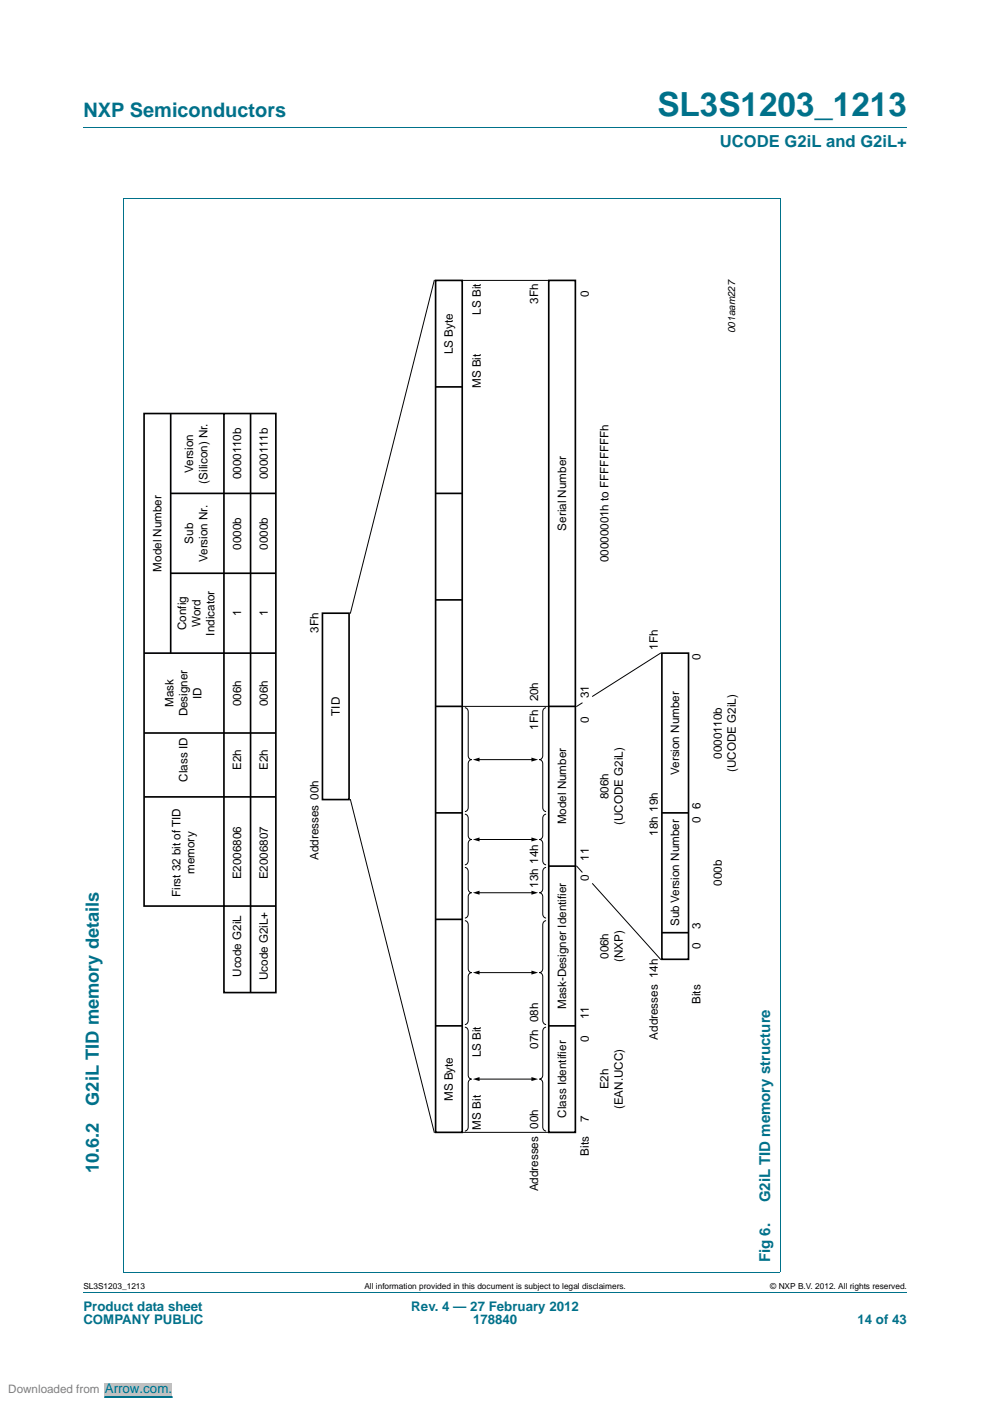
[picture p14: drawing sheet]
<svg xmlns="http://www.w3.org/2000/svg" width="210mm" height="297mm" viewBox="0 0 210 297" stroke-linecap="round" stroke-linejoin="round" font-family="sans-serif">
<defs><g id="words">
<text font-size="7" fill="#00718a" x="139.4" y="24.6">SL3S1203_1213</text>
<text font-size="4.2" fill="#00718a" x="17.7" y="24.9">NXP Semiconductors</text>
<g font-size="3.9" fill="#00718a">
<text x="21" y="234.4" transform="rotate(-90 21 234.4)">G2iL TID memory details</text>
<text x="21" y="248.7" transform="rotate(-90 21 248.7)">10.6.2</text>
</g>
<text font-size="3.5" fill="#00718a" x="152.6" y="31.1">UCODE G2iL and G2iL+</text>
<g font-size="3.2" fill="#00718a">
<text x="163.3" y="254.9" transform="rotate(-90 163.3 254.9)">G2iL TID memory structure</text>
<text x="163.3" y="267.6" transform="rotate(-90 163.3 267.6)">Fig 6.</text>
</g>
<g font-size="2.8" fill="#00718a">
<text x="17.7" y="277.9">Product data sheet</text>
<text x="17.7" y="280.8">COMPANY PUBLIC</text>
<text x="87.2" y="277.9">Rev. 4 — 27 February 2012</text>
<text x="100.3" y="280.8">178840</text>
<text x="181.8" y="280.8">14 of 43</text>
</g>
<text font-size="2.8" fill="#00f" x="22.2" y="295.3">Arrow.com.</text>
<g font-size="2.5">
<text x="114.1" y="64.4" transform="rotate(-90 114.1 64.4)">3Fh</text>
<text x="124.8" y="63" transform="rotate(-90 124.8 63)">0</text>
<text x="102" y="66.7" transform="rotate(-90 102 66.7)">LS Bit</text>
<text x="96" y="75.1" transform="rotate(-90 96 75.1)">LS Byte</text>
<text x="102" y="82.3" transform="rotate(-90 102 82.3)">MS Bit</text>
<text x="41" y="100.2" transform="rotate(-90 41 100.2)">Version</text>
<text x="51.1" y="101.6" transform="rotate(-90 51.1 101.6)">0000110b</text>
<text x="56.8" y="101.6" transform="rotate(-90 56.8 101.6)">0000111b</text>
<text x="44" y="102.5" transform="rotate(-90 44 102.5)">(Silicon) Nr.</text>
<text x="120" y="112.5" transform="rotate(-90 120 112.5)">Serial Number</text>
<text x="41" y="115.3" transform="rotate(-90 41 115.3)">Sub</text>
<text x="44" y="119.1" transform="rotate(-90 44 119.1)">Version Nr.</text>
<text x="51.1" y="116.5" transform="rotate(-90 51.1 116.5)">0000b</text>
<text x="56.8" y="116.5" transform="rotate(-90 56.8 116.5)">0000b</text>
<text x="129" y="119.2" transform="rotate(-90 129 119.2)">00000001h to FFFFFFFFh</text>
<text x="34.2" y="121.2" transform="rotate(-90 34.2 121.2)">Model Number</text>
<text x="51.1" y="130.7" transform="rotate(-90 51.1 130.7)">1</text>
<text x="56.8" y="130.7" transform="rotate(-90 56.8 130.7)">1</text>
<text x="39.5" y="133.6" transform="rotate(-90 39.5 133.6)">Config</text>
<text x="42.5" y="132.9" transform="rotate(-90 42.5 132.9)">Word</text>
<text x="45.5" y="134.8" transform="rotate(-90 45.5 134.8)">Indicator</text>
<text x="67.5" y="134.1" transform="rotate(-90 67.5 134.1)">3Fh</text>
<text x="139.5" y="137.8" transform="rotate(-90 139.5 137.8)">1Fh</text>
<text x="148.5" y="140" transform="rotate(-90 148.5 140)">0</text>
<text x="36.8" y="149.9" transform="rotate(-90 36.8 149.9)">Mask</text>
<text x="42.8" y="148.2" transform="rotate(-90 42.8 148.2)">ID</text>
<text x="51.1" y="149.7" transform="rotate(-90 51.1 149.7)">006h</text>
<text x="56.8" y="149.7" transform="rotate(-90 56.8 149.7)">006h</text>
<text x="114.1" y="148.7" transform="rotate(-90 114.1 148.7)">20h</text>
<text x="124.8" y="148" transform="rotate(-90 124.8 148)">31</text>
<text x="39.8" y="151.9" transform="rotate(-90 39.8 151.9)">Designer</text>
<text x="72" y="151.8" transform="rotate(-90 72 151.8)">TID</text>
<text x="114.1" y="154.7" transform="rotate(-90 114.1 154.7)">1Fh</text>
<text x="124.8" y="153.3" transform="rotate(-90 124.8 153.3)">0</text>
<text x="153" y="160.9" transform="rotate(-90 153 160.9)">0000110b</text>
<text x="39.8" y="165.7" transform="rotate(-90 39.8 165.7)">Class ID</text>
<text x="51.1" y="163.3" transform="rotate(-90 51.1 163.3)">E2h</text>
<text x="56.8" y="163.3" transform="rotate(-90 56.8 163.3)">E2h</text>
<text x="144" y="164.2" transform="rotate(-90 144 164.2)">Version Number</text>
<text x="156" y="163.6" transform="rotate(-90 156 163.6)">(UCODE G2iL)</text>
<text x="129" y="169.4" transform="rotate(-90 129 169.4)">806h</text>
<text x="148.5" y="171.6" transform="rotate(-90 148.5 171.6)">6</text>
<text x="120" y="174.8" transform="rotate(-90 120 174.8)">Model Number</text>
<text x="132" y="174.9" transform="rotate(-90 132 174.9)">(UCODE G2iL)</text>
<text x="139.5" y="177.2" transform="rotate(-90 139.5 177.2)">18h 19h</text>
<text x="148.5" y="174.4" transform="rotate(-90 148.5 174.4)">0</text>
<text x="41.3" y="185.3" transform="rotate(-90 41.3 185.3)">memory</text>
<text x="67.5" y="182.3" transform="rotate(-90 67.5 182.3)">Addresses 00h</text>
<text x="124.8" y="182.5" transform="rotate(-90 124.8 182.5)">11</text>
<text x="38.3" y="190.2" transform="rotate(-90 38.3 190.2)">First 32 bit of TID</text>
<text x="51.1" y="186.4" transform="rotate(-90 51.1 186.4)">E2006806</text>
<text x="56.8" y="186.4" transform="rotate(-90 56.8 186.4)">E2006807</text>
<text x="114.1" y="188.2" transform="rotate(-90 114.1 188.2)">13h 14h</text>
<text x="124.8" y="186.9" transform="rotate(-90 124.8 186.9)">0</text>
<text x="153" y="187.8" transform="rotate(-90 153 187.8)">000b</text>
<text x="144" y="196.3" transform="rotate(-90 144 196.3)">Sub Version Number</text>
<text x="148.5" y="197" transform="rotate(-90 148.5 197)">3</text>
<text x="129" y="203.3" transform="rotate(-90 129 203.3)">006h</text>
<text x="132" y="203.9" transform="rotate(-90 132 203.9)">(NXP)</text>
<text x="148.5" y="201.3" transform="rotate(-90 148.5 201.3)">0</text>
<text x="51.1" y="207.1" transform="rotate(-90 51.1 207.1)">Ucode G2iL</text>
<text x="56.8" y="207.8" transform="rotate(-90 56.8 207.8)">Ucode G2iL+</text>
<text x="120" y="214" transform="rotate(-90 120 214)">Mask-Designer Identifier</text>
<text x="148.5" y="212.9" transform="rotate(-90 148.5 212.9)">Bits</text>
<text x="124.8" y="221" transform="rotate(-90 124.8 221)">0</text>
<text x="124.8" y="216.1" transform="rotate(-90 124.8 216.1)">11</text>
<text x="139.5" y="220.4" transform="rotate(-90 139.5 220.4)">Addresses 14h</text>
<text x="102" y="224.2" transform="rotate(-90 102 224.2)">LS Bit</text>
<text x="114.1" y="222.4" transform="rotate(-90 114.1 222.4)">07h 08h</text>
<text x="96" y="233.5" transform="rotate(-90 96 233.5)">MS Byte</text>
<text x="129" y="231" transform="rotate(-90 129 231)">E2h</text>
<text x="102" y="239.5" transform="rotate(-90 102 239.5)">MS Bit</text>
<text x="114.1" y="239.3" transform="rotate(-90 114.1 239.3)">00h</text>
<text x="120" y="237" transform="rotate(-90 120 237)">Class Identifier</text>
<text x="124.8" y="237.9" transform="rotate(-90 124.8 237.9)">7</text>
<text x="132" y="235.2" transform="rotate(-90 132 235.2)">(EAN.UCC)</text>
<text x="124.8" y="245" transform="rotate(-90 124.8 245)">Bits</text>
<text x="114.1" y="252.6" transform="rotate(-90 114.1 252.6)">Addresses</text>
</g>
<text font-size="2.5" fill="#808080" x="1.8" y="295.3">Downloaded from</text>
<text font-size="2.1" x="155.9" y="70.6" transform="rotate(-90 155.9 70.6)">001aam227</text>
<g font-size="1.8">
<text x="17.7" y="273.4">SL3S1203_1213</text>
<text x="77.3" y="273.4">All information provided in this document is subject to legal disclaimers.</text>
<text x="163.3" y="273.4">© NXP B.V. 2012. All rights reserved.</text>
</g>
</g></defs>
<path d="M17.7 27h174.6M26.1 42.1v227.7M26.2 42.2h139.2M165.4 42.1v227.7M17.7 273.9h174.6M26.2 269.7h139.2" fill="none" stroke="#00718a" stroke-width=".21"/>
<g fill="none" stroke="#000" stroke-width=".21">
<path d="M92.1 59.5l-17.8 70.5M98.3 59.5h17.8M140.1 138.5l-14.5 9.1M98.3 149.8h17.8M98.6 150a.79 .79 0 0 1 .7 .9v9.3a.79 .79 0 0 0 .7 .9 .79 .79 0 0 0-.7 .8v9.3a.79 .79 0 0 1-.7 .9M115.8 150a.79 .79 0 0 0-.7 .9v9.3a.79 .79 0 0 1-.7 .9 .79 .79 0 0 1 .7 .8v9.3a.79 .79 0 0 0 .7 .9M123.4 149l-1.1 .8M74.3 169.5l17.8 70.6M98.6 172.6a.79 .79 0 0 1 .7 .9v3.6a.79 .79 0 0 0 .7 .9 .79 .79 0 0 0-.7 .8v3.7a.79 .79 0 0 1-.7 .9M101.4 178h11.6M101.4 161.1h11.6M115.8 172.6a.79 .79 0 0 0-.7 .9v3.6a.79 .79 0 0 1-.7 .9 .79 .79 0 0 1 .7 .8v3.7a.79 .79 0 0 0 .7 .9"/>
<path d="M98.6 195.2a.79 .79 0 0 1 .7 .9v9.3a.79 .79 0 0 0 .7 .8 .79 .79 0 0 0-.7 .9v9.3a.79 .79 0 0 1-.7 .8M98.6 183.9a.79 .79 0 0 1 .7 .9v3.6a.79 .79 0 0 0 .7 .9 .79 .79 0 0 0-.7 .8v3.7a.79 .79 0 0 1-.7 .8M101.4 189.3h11.6M115.8 195.2a.79 .79 0 0 0-.7 .9v9.3a.79 .79 0 0 1-.7 .8 .79 .79 0 0 1 .7 .9v9.3a.79 .79 0 0 0 .7 .8M115.8 183.9a.79 .79 0 0 0-.7 .9v3.6a.79 .79 0 0 1-.7 .9 .79 .79 0 0 1 .7 .8v3.7a.79 .79 0 0 0 .7 .8M122.3 183.6l1.1 1.3M125.6 187.4l14.5 16M98.6 217.8a.79 .79 0 0 1 .7 .8v9.3a.79 .79 0 0 0 .7 .9 .79 .79 0 0 0-.7 .8v9.4a.79 .79 0 0 1-.7 .8M101.4 206.2h11.6M115.8 217.8a.79 .79 0 0 0-.7 .8v9.3a.79 .79 0 0 1-.7 .9 .79 .79 0 0 1 .7 .8v9.4a.79 .79 0 0 0 .7 .8M101.4 228.8h11.6M98.3 240.1h17.8"/>
</g>
<path d="M100.3 178l1.4-.4v.8zM100.3 161.1l1.4-.5v.9zM112.7 177.6l1.4 .4-1.4 .4zM112.7 160.6l1.4 .5-1.4 .4zM100.3 189.3l1.4-.5v.9zM112.7 188.8l1.4 .5-1.4 .4zM100.3 206.2l1.4-.4v.8zM112.7 205.8l1.4 .4-1.4 .4zM100.3 228.8l1.4-.4v.8zM112.7 228.4l1.4 .4-1.4 .4z" fill="#000"/>
<g fill="none" stroke="#000" stroke-width=".35">
<path d="M92.4 59.5h5.6v180.6h-5.6zM116.3 59.5h5.7v180.6h-5.7zM36.2 87.7v50.8M47.5 87.7v122.7h11v-122.7h-28v104.4h28M53.1 87.7v122.7M92.4 82h5.6M36.2 104.6h22.3M92.4 104.6h5.6M30.5 138.5h28M36.2 121.5h22.3M68.4 130h5.6v39.5h-5.6zM92.4 127.2h5.6"/>
<path d="M140.3 138.5h5.7v64.9h-5.7zM30.5 155.4h28M92.4 149.8h5.6M116.3 149.8h5.7M30.5 169h28M92.4 172.3h5.6M140.3 172.3h5.7M92.4 194.9h5.6M116.3 183.6h5.7M140.3 197.7h5.7M92.4 217.5h5.6M116.3 217.5h5.7"/>
</g>
<path d="M0 294.6h70.6" fill="none" stroke="#fff" stroke-width="2.5" stroke-linecap="butt"/>
<path d="M22.2 293.3h14.3v2.6h-14.3z" fill="#c0c0c0"/>
<path d="M22.2 296.2h14.3" fill="none" stroke="#00f" stroke-width=".21"/>
<path d="M0 294.6h70.6" fill="none" stroke="#fff" stroke-width="2.5" stroke-linecap="butt"/>
<path d="M22.2 293.3h14.3v2.6h-14.3z" fill="#c0c0c0"/>
<path d="M22.2 296.2h14.3" fill="none" stroke="#00f" stroke-width=".21"/>
<path d="M0 294.6h70.6" fill="none" stroke="#fff" stroke-width="2.5" stroke-linecap="butt"/>
<path d="M22.2 293.3h14.3v2.6h-14.3z" fill="#c0c0c0"/>
<path d="M22.2 296.2h14.3" fill="none" stroke="#00f" stroke-width=".21"/>
<path d="M0 294.6h70.6" fill="none" stroke="#fff" stroke-width="2.5" stroke-linecap="butt"/>
<path d="M22.2 293.3h14.3v2.6h-14.3z" fill="#c0c0c0"/>
<path d="M22.2 296.2h14.3" fill="none" stroke="#00f" stroke-width=".21"/>
<path d="M0 294.6h70.6" fill="none" stroke="#fff" stroke-width="2.5" stroke-linecap="butt"/>
<path d="M22.2 293.3h14.3v2.6h-14.3z" fill="#c0c0c0"/>
<path d="M22.2 296.2h14.3" fill="none" stroke="#00f" stroke-width=".21"/>
<path d="M0 294.6h70.6" fill="none" stroke="#fff" stroke-width="2.5" stroke-linecap="butt"/>
<path d="M22.2 293.3h14.3v2.6h-14.3z" fill="#c0c0c0"/>
<path d="M22.2 296.2h14.3" fill="none" stroke="#00f" stroke-width=".21"/>
<path d="M0 294.6h70.6" fill="none" stroke="#fff" stroke-width="2.5" stroke-linecap="butt"/>
<path d="M22.2 293.3h14.3v2.6h-14.3z" fill="#c0c0c0"/>
<path d="M22.2 296.2h14.3" fill="none" stroke="#00f" stroke-width=".21"/>
<path d="M0 294.6h70.6" fill="none" stroke="#fff" stroke-width="2.5" stroke-linecap="butt"/>
<path d="M22.2 293.3h14.3v2.6h-14.3z" fill="#c0c0c0"/>
<path d="M22.2 296.2h14.3" fill="none" stroke="#00f" stroke-width=".21"/>
<path d="M0 294.6h70.6" fill="none" stroke="#fff" stroke-width="2.5" stroke-linecap="butt"/>
<path d="M22.2 293.3h14.3v2.6h-14.3z" fill="#c0c0c0"/>
<path d="M22.2 296.2h14.3" fill="none" stroke="#00f" stroke-width=".21"/>
<path d="M0 294.6h70.6" fill="none" stroke="#fff" stroke-width="2.5" stroke-linecap="butt"/>
<path d="M22.2 293.3h14.3v2.6h-14.3z" fill="#c0c0c0"/>
<path d="M22.2 296.2h14.3" fill="none" stroke="#00f" stroke-width=".21"/>
<path d="M0 294.6h70.6" fill="none" stroke="#fff" stroke-width="2.5" stroke-linecap="butt"/>
<path d="M22.2 293.3h14.3v2.6h-14.3z" fill="#c0c0c0"/>
<path d="M22.2 296.2h14.3" fill="none" stroke="#00f" stroke-width=".21"/>
<path d="M0 294.6h70.6" fill="none" stroke="#fff" stroke-width="2.5" stroke-linecap="butt"/>
<path d="M22.2 293.3h14.3v2.6h-14.3z" fill="#c0c0c0"/>
<path d="M22.2 296.2h14.3" fill="none" stroke="#00f" stroke-width=".21"/>
<path d="M0 294.6h70.6" fill="none" stroke="#fff" stroke-width="2.5" stroke-linecap="butt"/>
<path d="M22.2 293.3h14.3v2.6h-14.3z" fill="#c0c0c0"/>
<path d="M22.2 296.2h14.3" fill="none" stroke="#00f" stroke-width=".21"/>
<path d="M0 294.6h70.6" fill="none" stroke="#fff" stroke-width="2.5" stroke-linecap="butt"/>
<path d="M22.2 293.3h14.3v2.6h-14.3z" fill="#c0c0c0"/>
<path d="M22.2 296.2h14.3" fill="none" stroke="#00f" stroke-width=".21"/>
<use href="#words"/>
</svg>
